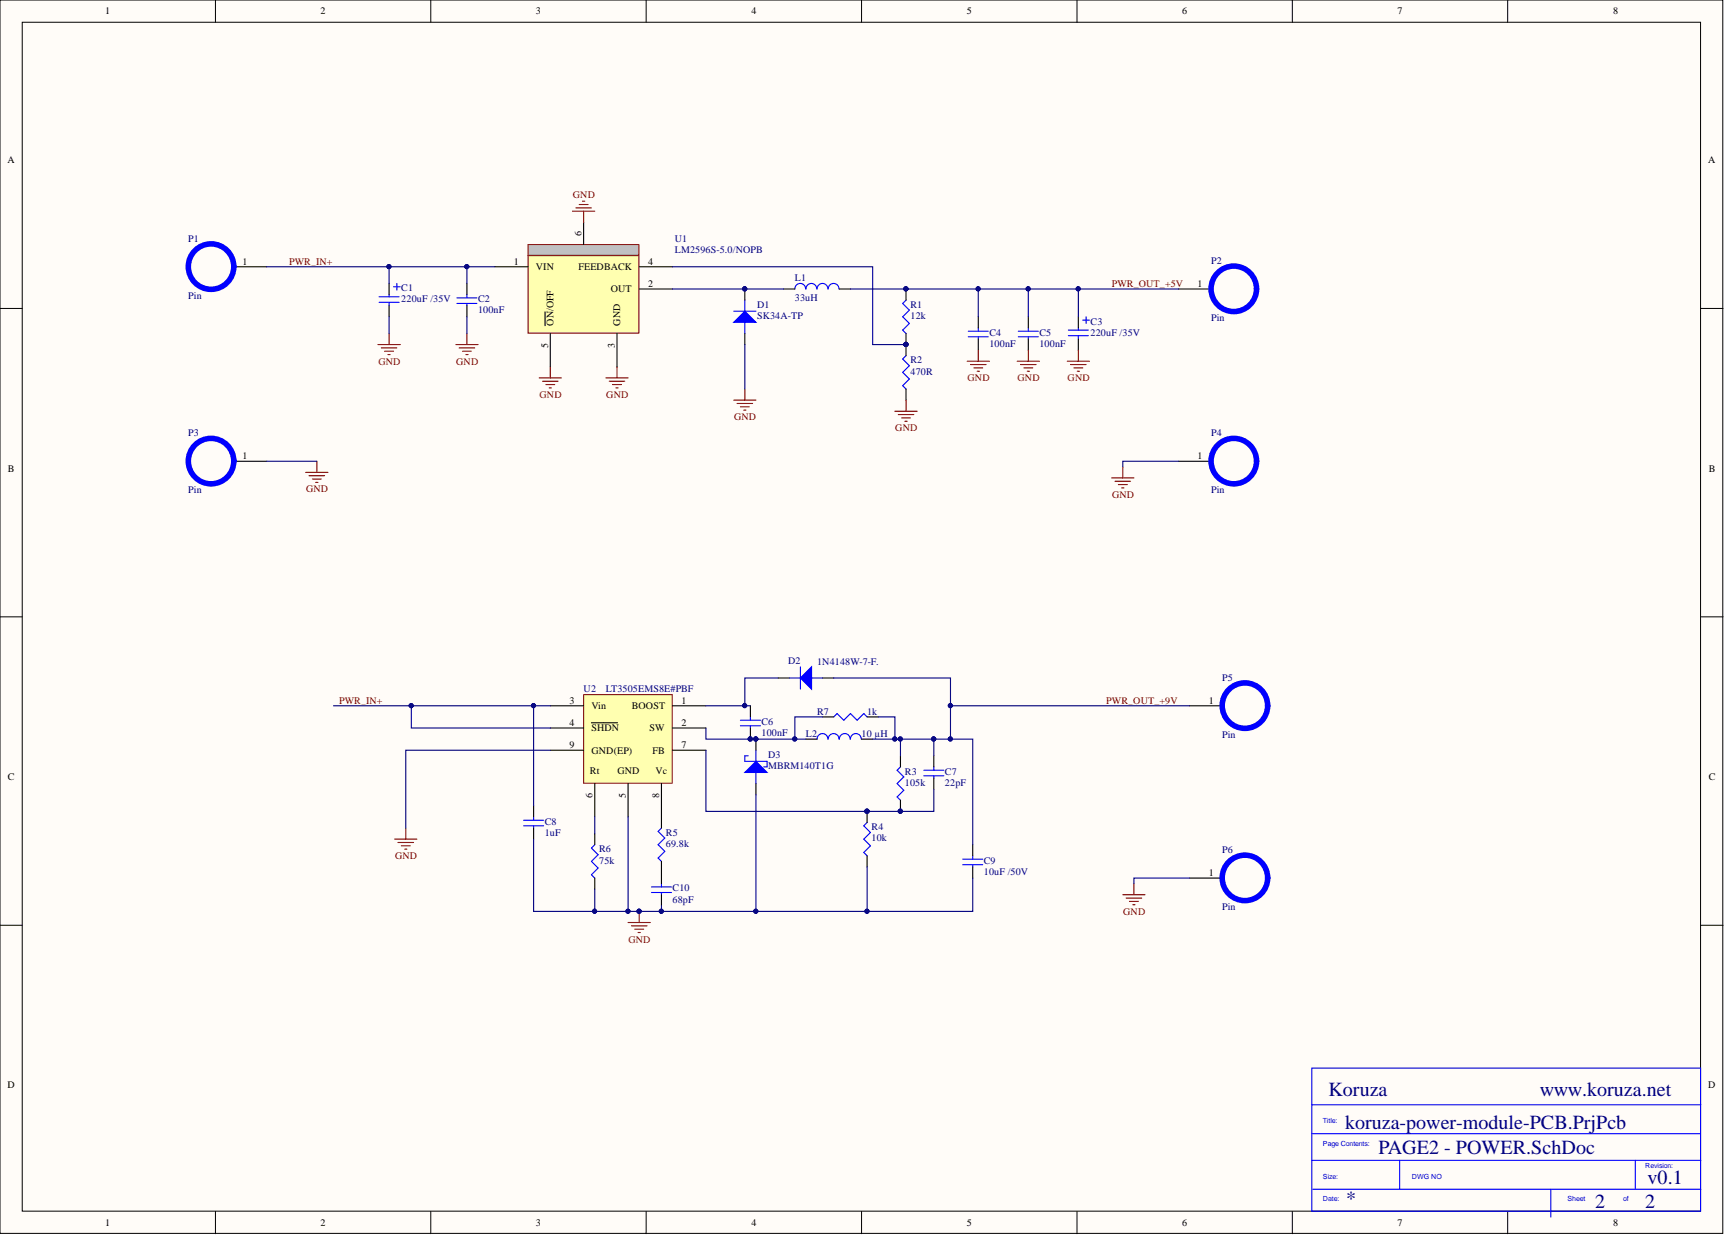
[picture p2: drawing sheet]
<svg xmlns="http://www.w3.org/2000/svg" width="393mm" height="282mm" viewBox="0 0 393 282" stroke-linecap="round" stroke-linejoin="round" font-family="sans-serif">
<defs><g id="words">
<g font-size="4.6" fill="#000080">
<text x="302.9" y="249.9">Koruza</text>
<text x="351.1" y="249.9">www.koruza.net</text>
<text x="306.7" y="257.5">koruza-power-module-PCB.PrjPcb</text>
<text x="314.3" y="263.1">PAGE2 - POWER.SchDoc</text>
<text x="375.7" y="269.9">v0.1</text>
<text x="307" y="274.8">*</text>
<text x="363.8" y="275.5">2</text>
<text x="375.2" y="275.5">2</text>
</g>
<g font-size="2.3">
<text x="24" y="3.3">1</text>
<text x="73.1" y="3.3">2</text>
<text x="122.2" y="3.3">3</text>
<text x="171.4" y="3.3">4</text>
<text x="220.5" y="3.3">5</text>
<text x="269.6" y="3.3">6</text>
<text x="318.6" y="3.3">7</text>
<text x="367.8" y="3.3">8</text>
<text x="1.7" y="37.2">A</text>
<text x="389.5" y="37.2">A</text>
<text x="132.6" y="53.7" transform="rotate(-90 132.6 53.7)">6</text>
<text x="55.3" y="60.3">1</text>
<text x="117.2" y="60.3">1</text>
<text x="122.2" y="61.6">VIN</text>
<text x="131.9" y="61.6">FEEDBACK</text>
<text x="147.8" y="65.4">2</text>
<text x="147.8" y="60.3">4</text>
<text x="273.1" y="65.4">1</text>
<text x="139.3" y="66.7">OUT</text>
<text x="126.2" y="74.3" transform="rotate(-90 126.2 74.3)">ON/OFF</text>
<text x="141.5" y="74.3" transform="rotate(-90 141.5 74.3)">GND</text>
<text x="125" y="79.3" transform="rotate(-90 125 79.3)">5</text>
<text x="140.2" y="79.3" transform="rotate(-90 140.2 79.3)">3</text>
<text x="1.8" y="107.6">B</text>
<text x="55.3" y="104.7">1</text>
<text x="273.1" y="104.7">1</text>
<text x="389.6" y="107.6">B</text>
<text x="129.9" y="160.4">3</text>
<text x="134.9" y="161.7">Vin</text>
<text x="144.1" y="161.7">BOOST</text>
<text x="155.4" y="160.4">1</text>
<text x="275.6" y="160.4">1</text>
<text x="129.9" y="165.5">4</text>
<text x="134.9" y="166.8">SHDN</text>
<text x="148.1" y="166.8">SW</text>
<text x="155.4" y="165.5">2</text>
<text x="129.9" y="170.6">9</text>
<text x="134.9" y="171.9">GND(EP)</text>
<text x="148.8" y="171.9">FB</text>
<text x="155.4" y="170.6">7</text>
<text x="1.8" y="177.9">C</text>
<text x="134.5" y="176.4">Rt</text>
<text x="140.8" y="176.4">GND</text>
<text x="149.5" y="176.4">Vc</text>
<text x="389.6" y="177.9">C</text>
<text x="135.1" y="181.9" transform="rotate(-90 135.1 181.9)">6</text>
<text x="142.7" y="181.9" transform="rotate(-90 142.7 181.9)">5</text>
<text x="150.3" y="181.9" transform="rotate(-90 150.3 181.9)">8</text>
<text x="275.6" y="199.7">1</text>
<text x="1.7" y="248.2">D</text>
<text x="389.5" y="248.2">D</text>
<text x="24" y="279.6">1</text>
<text x="73.1" y="279.6">2</text>
<text x="122.2" y="279.6">3</text>
<text x="171.4" y="279.6">4</text>
<text x="220.5" y="279.6">5</text>
<text x="269.6" y="279.6">6</text>
<text x="318.6" y="279.6">7</text>
<text x="367.8" y="279.6">8</text>
</g>
<g font-size="2.3" fill="#800000">
<text x="130.6" y="45.1">GND</text>
<text x="65.9" y="60.3">PWR_IN+</text>
<text x="253.5" y="65.4">PWR_OUT_+5V</text>
<text x="86.3" y="83.1">GND</text>
<text x="104" y="83.1">GND</text>
<text x="220.6" y="86.9">GND</text>
<text x="232" y="86.9">GND</text>
<text x="243.4" y="86.9">GND</text>
<text x="123" y="90.7">GND</text>
<text x="138.2" y="90.7">GND</text>
<text x="167.4" y="95.8">GND</text>
<text x="204.1" y="98.3">GND</text>
<text x="69.8" y="112.3">GND</text>
<text x="253.6" y="113.6">GND</text>
<text x="77.3" y="160.4">PWR_IN+</text>
<text x="252.2" y="160.4">PWR_OUT_+9V</text>
<text x="90.1" y="195.9">GND</text>
<text x="256.1" y="208.6">GND</text>
<text x="143.3" y="214.9">GND</text>
</g>
<g font-size="2.3" fill="#000080">
<text x="42.9" y="55.1">P1</text>
<text x="153.9" y="55.3">U1</text>
<text x="153.9" y="57.8">LM2596S-5.0/NOPB</text>
<text x="181.2" y="64.1">L1</text>
<text x="276.1" y="60.2">P2</text>
<text x="42.9" y="68.1">Pin</text>
<text x="91.5" y="66.4">C1</text>
<text x="91.5" y="68.9">220uF /35V</text>
<text x="109" y="68.9">C2</text>
<text x="109" y="71.5">100nF</text>
<text x="172.6" y="70.2">D1</text>
<text x="181.2" y="68.7">33uH</text>
<text x="207.6" y="70.2">R1</text>
<text x="172.6" y="72.7">SK34A-TP</text>
<text x="207.6" y="72.7">12k</text>
<text x="225.6" y="76.6">C4</text>
<text x="237" y="76.6">C5</text>
<text x="248.7" y="74">C3</text>
<text x="248.7" y="76.6">220uF /35V</text>
<text x="276.1" y="73.2">Pin</text>
<text x="207.6" y="82.9">R2</text>
<text x="225.6" y="79.1">100nF</text>
<text x="237" y="79.1">100nF</text>
<text x="207.6" y="85.4">470R</text>
<text x="42.9" y="99.4">P3</text>
<text x="276.1" y="99.4">P4</text>
<text x="42.9" y="112.5">Pin</text>
<text x="276.1" y="112.5">Pin</text>
<text x="179.7" y="151.3">D2</text>
<text x="186.3" y="151.6">1N4148W-7-F.</text>
<text x="278.7" y="155.2">P5</text>
<text x="133.1" y="157.9">U2</text>
<text x="138.2" y="157.9">LT3505EMS8E#PBF</text>
<text x="173.6" y="165.3">C6</text>
<text x="173.6" y="167.8">100nF</text>
<text x="186.3" y="163">R7</text>
<text x="197.7" y="163">1k</text>
<text x="175.2" y="172.9">D3</text>
<text x="183.8" y="168.1">L2</text>
<text x="196.5" y="168.1">10 µH</text>
<text x="278.7" y="168.2">Pin</text>
<text x="175.2" y="175.4">MBRM140T1G</text>
<text x="206.3" y="176.7">R3</text>
<text x="206.3" y="179.2">105k</text>
<text x="215.5" y="176.7">C7</text>
<text x="215.5" y="179.2">22pF</text>
<text x="124.2" y="188.1">C8</text>
<text x="124.2" y="190.6">1uF</text>
<text x="151.8" y="190.6">R5</text>
<text x="198.7" y="189.3">R4</text>
<text x="198.7" y="191.9">10k</text>
<text x="136.6" y="194.4">R6</text>
<text x="136.6" y="196.9">75k</text>
<text x="151.8" y="193.1">69.8k</text>
<text x="224.3" y="196.9">C9</text>
<text x="278.7" y="194.5">P6</text>
<text x="153.4" y="203.3">C10</text>
<text x="224.3" y="199.5">10uF /50V</text>
<text x="153.4" y="205.8">68pF</text>
<text x="278.7" y="207.5">Pin</text>
</g>
<g font-size="1.6" fill="#00f">
<text x="301.7" y="256.2">Title:</text>
<text x="301.7" y="261.2">Page Contents:</text>
<text x="301.7" y="268.8">Size:</text>
<text x="321.9" y="268.8">DWG NO</text>
<text x="375.2" y="266.3">Revision:</text>
<text x="301.7" y="273.9">Date:</text>
<text x="357.4" y="273.9">Sheet</text>
<text x="370.1" y="273.9">of</text>
</g>
</g></defs>
<g fill="#fffcf8" stroke="#000" stroke-width=".23">
<path d="M0 0h392.8v281.3h-392.8z"/>
<path d="M5.1 5.1h382.7v271.1h-382.7z"/>
</g>
<g fill="none" stroke="#000" stroke-width=".23">
<path d="M49.1 0v5.1M98.2 0v5.1M147.3 0v5.1M196.5 0v5.1M245.6 0v5.1M294.7 0v5.1M343.8 0v5.1M0 70.3h5.1M387.8 70.3h5.1M0 140.7h5.1M387.8 140.7h5.1M0 211h5.1"/>
<path d="M387.8 211h5.1M49.1 276.3v5M98.2 276.3v5M147.3 276.3v5M196.5 276.3v5M245.6 276.3v5M294.7 276.3v5M343.8 276.3v5"/>
</g>
<path d="M299.1 243.6h88.7v32.6h-88.7zM299.1 258.5h88.5M299.1 251.9h88.7M299.1 264.6h88.7M299.4 271.2h88.4M319.2 264.6v6.6M353.6 271.2v6.3M372.9 264.6v6.6" fill="none" stroke="#00f" stroke-width=".25"/>
<path d="M120.4 58.3h25.3v17.7h-25.3z" fill="#ffffb0" stroke="#800000" stroke-width=".23"/>
<path d="M112.8 60.8h7.6M124.3 71.1v1.5M124.3 72.7v1.6M125.5 76v7.6M140.7 76v7.6M145.8 60.8h7.6M145.8 65.9h7.6" fill="none" stroke="#000" stroke-width=".25"/>
<path d="M120.4 55.8h25.3v2.4h-25.3z" fill="#c0c0c0" stroke="#800000" stroke-width=".23"/>
<g fill="none" stroke="#000" stroke-width=".25">
<path d="M133.1 50.7v5.1M53.2 60.8h7.6M88.7 64.6v2.6M88.7 69.7v2.5M106.5 64.6v2.6M106.5 69.7v2.5M178.7 65.9h2.5M191.4 65.9h2.5M206.6 65.9v2.5M206.6 76v5.1M223.1 72.2v2.6M223.1 77.3v2.5"/>
<path d="M234.5 72.2v2.6M234.5 77.3v2.5M245.9 72.2v2.6M245.9 77.3v2.5M268.7 65.9h7.6M206.6 88.7v2.6M53.2 105.2h7.6M268.7 105.2h7.6M271.2 161h7.6M271.2 200.2h7.6"/>
</g>
<g fill="none" stroke="#00f" stroke-width=".25">
<path d="M86.4 68.9h4.6M86.4 67.7h4.6M88.7 67.2v.5M88.7 68.9v.8M89.7 65.4h1.6M90.5 64.6v1.6M104.2 67.9h4.5M104.2 69.2h4.5M106.5 67.2v.7M106.5 69.2v.5M183.7 65.9a1.23 1.23 0 0 0-1.2-1.3 1.23 1.23 0 0 0-1.2 1.3M186.2 65.9a1.23 1.23 0 0 0-1.2-1.3 1.23 1.23 0 0 0-1.2 1.3"/>
<path d="M188.8 65.9a1.23 1.23 0 0 0-1.3-1.3 1.23 1.23 0 0 0-1.2 1.3M191.3 65.9a1.23 1.23 0 0 0-1.2-1.3 1.23 1.23 0 0 0-1.2 1.3M206.6 68.4l-.8 .8 1.6 1.5-1.6 1.5 1.6 1.6-1.6 1.5 .8 .7M220.8 75.5h4.6M220.8 76.8h4.6M223.1 74.8v.7M223.1 76.8v.5M232.2 75.5h4.6M232.2 76.8h4.6M234.5 74.8v.7M234.5 76.8v.5M243.6 76.6h4.6"/>
<path d="M243.6 75.3h4.6M245.9 74.8v.5M245.9 76.6v.7M246.9 73h1.5M247.7 72.2v1.6M206.6 81.1l-.8 .8 1.6 1.5-1.6 1.5 1.6 1.5-1.6 1.6 .8 .7"/>
</g>
<g fill="none" stroke="#800000" stroke-width=".25">
<path d="M130.6 48.2h5M131.3 47.4h3.6M132.1 46.6h2M132.8 45.9h.5M133.1 48.2v2.5M86.2 78.6h5.1M86.9 79.3h3.6M88.7 76v2.6M103.9 78.6h5.1M104.7 79.3h3.5M106.5 76v2.6M223.1 79.8v2.6"/>
<path d="M234.5 79.8v2.6M245.9 79.8v2.6M87.7 80.1h2M88.5 80.9h.5M105.5 80.1h2M106.2 80.9h.5M122.9 86.2h5.1M123.7 86.9h3.6M124.5 87.7h2M125.2 88.5h.5M125.5 83.6v2.6M138.2 86.2h5"/>
<path d="M138.9 86.9h3.6M139.7 87.7h2M140.4 88.5h.5M140.7 83.6v2.6M167.3 91.3h5.1M168.1 92h3.5M168.8 92.8h2.1M169.6 93.5h.5M169.8 88.7v2.6M204.1 93.8h5M204.8 94.5h3.6M205.6 95.3h2"/>
<path d="M206.3 96.1h.6M206.6 91.3v2.5M220.5 82.4h5.1M221.3 83.1h3.6M222.1 83.9h2M222.8 84.7h.5M231.9 82.4h5.1M232.7 83.1h3.6M233.5 83.9h2M234.2 84.7h.5M243.4 82.4h5M244.1 83.1h3.6"/>
<path d="M244.9 83.9h2M245.6 84.7h.5M69.7 107.7h5.1M70.5 108.5h3.5M71.2 109.2h2.1M72 110h.5M72.2 105.2v2.5M253.5 109h5.1M254.3 109.8h3.5M255 110.5h2M255.8 111.3h.5M256 106.5v2.5"/>
<path d="M256 204h5.1M256.8 204.8h3.5M257.6 205.6h2M258.3 206.3h.5M258.6 201.5v2.5"/>
</g>
<g fill="#000080" stroke="#000080" stroke-width=".23">
<circle cx="206.6" cy="78.5" r=".47"/>
<circle cx="206.6" cy="65.9" r=".47"/>
</g>
<g fill="none" stroke="#00f" stroke-width="1.3">
<circle cx="48.1" cy="60.8" r="5.2"/>
<circle cx="281.3" cy="65.9" r="5.2"/>
<circle cx="48.1" cy="105.2" r="5.2"/>
<circle cx="281.3" cy="105.2" r="5.2"/>
<circle cx="283.9" cy="160.9" r="5.2"/>
<circle cx="283.9" cy="200.2" r="5.2"/>
</g>
<path d="M133.1 158.4h20.2v20.2h-20.2z" fill="#ffffb0" stroke="#800000" stroke-width=".23"/>
<g fill="none" stroke="#000" stroke-width=".25">
<path d="M125.5 161h7.6M125.5 166h7.6M125.5 171.1h7.6M134.9 164.8h1M135.6 178.7v7.6M136.1 164.8h1.5M137.6 164.8h1.6M139.3 164.8h1.5M143.2 178.7v7.6M150.8 178.7v10.1M153.4 161h7.6M153.4 166h7.6"/>
<path d="M153.4 171.1h7.6M171.1 161v2.5M171.1 166v2.6M212.9 172.4v2.5M212.9 177.4v2.6M121.7 183.8v2.5M121.7 188.8v2.6M135.6 190.1v2.5M150.8 196.4v5.1M221.8 192.6v2.6M221.8 197.7v2.5M135.6 200.2v2.6"/>
<path d="M150.8 204v2.6"/>
</g>
<path d="M90 191.4h5.1M90.8 192.1h3.5M91.5 192.9h2M92.3 193.7h.5M92.5 188.8v2.6M143.2 210.4h5.1M144 211.1h3.5M144.7 211.9h2.1M145.5 212.7h.5M145.8 207.8v2.6" fill="none" stroke="#800000" stroke-width=".25"/>
<g fill="none" stroke="#00f" stroke-width=".25">
<path d="M168.8 164.2h4.6M168.8 165.5h4.6M171.1 163.5v.7M171.1 165.5v.5M210.7 175.7h4.5M210.7 176.9h4.5M212.9 174.9v.8M212.9 176.9v.5M119.4 187.1h4.6M119.4 188.3h4.6M121.7 186.3v.8M121.7 188.3v.5"/>
<path d="M135.6 192.6l-.7 .8 1.5 1.5-1.5 1.5 1.5 1.6-1.5 1.5 .7 .7M150.8 188.8l-.7 .8 1.5 1.5-1.5 1.5 1.5 1.6-1.5 1.5 .7 .7M219.5 195.9h4.6M219.5 197.2h4.6M221.8 195.2v.7M221.8 197.2v.5M148.5 202.3h4.6M148.5 203.5h4.6M150.8 201.5v.8M150.8 203.5v.5"/>
</g>
<g fill="#000080" stroke="#000080" stroke-width=".23">
<circle cx="145.7" cy="207.8" r=".47"/>
<circle cx="171.1" cy="168.5" r=".47"/>
</g>
<path d="M182.5 154.6l2.6-2.5v5.1z" fill="#00f"/>
<path d="M180 154.6h2.5M182.5 154.6l2.6-2.5v5.1zM182.5 152.1v5.1M185.1 154.6h2.5" fill="none" stroke="#00f" stroke-width=".25"/>
<path d="M177.4 154.6h2.6M187.6 154.6h2.5" fill="none" stroke="#000" stroke-width=".25"/>
<path d="M169.8 176.2l2.6-2.6 2.5 2.6z" fill="#00f"/>
<path d="M169.8 176.2l2.6-2.6 2.5 2.6zM170.6 172.4h-.8v1.2h5.1v1.3h-.7M172.4 171.1v2.5M172.4 176.2v2.5M188.8 168.6a1.23 1.23 0 0 0-1.3-1.3 1.23 1.23 0 0 0-1.2 1.3M191.3 168.6a1.23 1.23 0 0 0-1.2-1.3 1.23 1.23 0 0 0-1.2 1.3M193.8 168.6a1.23 1.23 0 0 0-1.2-1.3 1.23 1.23 0 0 0-1.2 1.3M196.4 168.6a1.23 1.23 0 0 0-1.2-1.3 1.23 1.23 0 0 0-1.3 1.3M205.3 174.9l-.7 .8 1.5 1.5-1.5 1.5 1.5 1.5-1.5 1.5 .7 .8M197.7 187.6l-.7 .7 1.5 1.5-1.5 1.6 1.5 1.5-1.5 1.5 .7 .8" fill="none" stroke="#00f" stroke-width=".25"/>
<path d="M172.4 168.6v2.5M172.4 178.7v2.5M183.8 168.6h2.5M196.5 168.6h2.5M205.3 172.4v2.5M197.7 185v2.6M197.7 195.2v2.5M205.3 182.5v2.5" fill="none" stroke="#000" stroke-width=".25"/>
<g fill="#000080" stroke="#000080" stroke-width=".23">
<circle cx="172.3" cy="168.5" r=".47"/>
<circle cx="205.3" cy="185" r=".47"/>
<circle cx="197.7" cy="185" r=".47"/>
</g>
<path d="M167.3 73.5l2.5-2.5 2.6 2.5z" fill="#00f"/>
<path d="M167.3 73.5l2.5-2.5 2.6 2.5zM167.3 71h5.1M169.8 68.4v2.6M169.8 73.5v2.5M190.1 163.5l.8-.8 1.5 1.5 1.5-1.5 1.5 1.5 1.6-1.5 .7 .8" fill="none" stroke="#00f" stroke-width=".25"/>
<path d="M169.8 65.9v2.5M169.8 76v2.6M187.6 163.5h2.5M197.7 163.5h2.6" fill="none" stroke="#000" stroke-width=".25"/>
<g fill="#000080" stroke="#000080" stroke-width=".23">
<circle cx="169.8" cy="65.9" r=".47"/>
<circle cx="106.4" cy="60.8" r=".47"/>
<circle cx="206.6" cy="78.5" r=".47"/>
<circle cx="88.7" cy="60.8" r=".47"/>
<circle cx="245.9" cy="65.9" r=".47"/>
<circle cx="234.4" cy="65.9" r=".47"/>
<circle cx="223" cy="65.9" r=".47"/>
<circle cx="206.6" cy="65.9" r=".47"/>
<circle cx="121.6" cy="160.9" r=".47"/>
<circle cx="93.8" cy="160.9" r=".47"/>
<circle cx="135.6" cy="207.8" r=".47"/>
<circle cx="143.2" cy="207.8" r=".47"/>
<circle cx="145.7" cy="207.8" r=".47"/>
<circle cx="150.8" cy="207.8" r=".47"/>
<circle cx="169.8" cy="160.9" r=".47"/>
<circle cx="181.2" cy="168.5" r=".47"/>
<circle cx="172.3" cy="168.5" r=".47"/>
<circle cx="171.1" cy="168.5" r=".47"/>
<circle cx="172.3" cy="207.8" r=".47"/>
<circle cx="216.7" cy="160.9" r=".47"/>
<circle cx="216.7" cy="168.5" r=".47"/>
<circle cx="204" cy="168.5" r=".47"/>
<circle cx="197.7" cy="185" r=".47"/>
<circle cx="205.3" cy="185" r=".47"/>
<circle cx="197.7" cy="207.8" r=".47"/>
<circle cx="212.9" cy="168.5" r=".47"/>
<circle cx="205.3" cy="168.5" r=".47"/>
</g>
<g fill="none" stroke="#000080" stroke-width=".25">
<path d="M60.8 60.8h27.9M88.7 72.2v3.8M106.5 60.8v3.8M106.5 72.2v3.8M112.8 60.8h-24.1v3.8M153.4 65.9h25.3M153.4 60.8h45.6v17.8h7.6M169.8 78.6v10.1M193.9 65.9h74.8M223.1 65.9v6.3M234.5 65.9v6.3M245.9 65.9v6.3"/>
<path d="M60.8 105.2h11.4M268.7 105.2h-12.7v1.3M177.4 154.6h-7.6v6.4h-8.8M190.1 154.6h26.6v6.4h54.5M76 161h49.5M93.8 161v5h31.7M121.7 161v22.8M125.5 171.1h-33v17.7M161 166v2.6h22.8M161 171.1v13.9h51.9v-5M169.8 161h1.3M187.6 163.5h-6.4v5.1"/>
<path d="M199 168.6h13.9M200.3 163.5h3.8v5.1M205.3 168.6v3.8M212.9 168.6v3.8M216.7 168.6h5.1v24M216.7 161v7.6h-3.8M121.7 191.4v16.4h29.1v-1.2M135.6 186.3v3.8M143.2 186.3v21.5M172.4 181.2v26.6h-21.6M197.7 197.7v10.1M135.6 202.8v5"/>
<path d="M221.8 200.2v7.6h-49.4M271.2 200.2h-12.6v1.3"/>
</g>
<use href="#words"/>
</svg>
